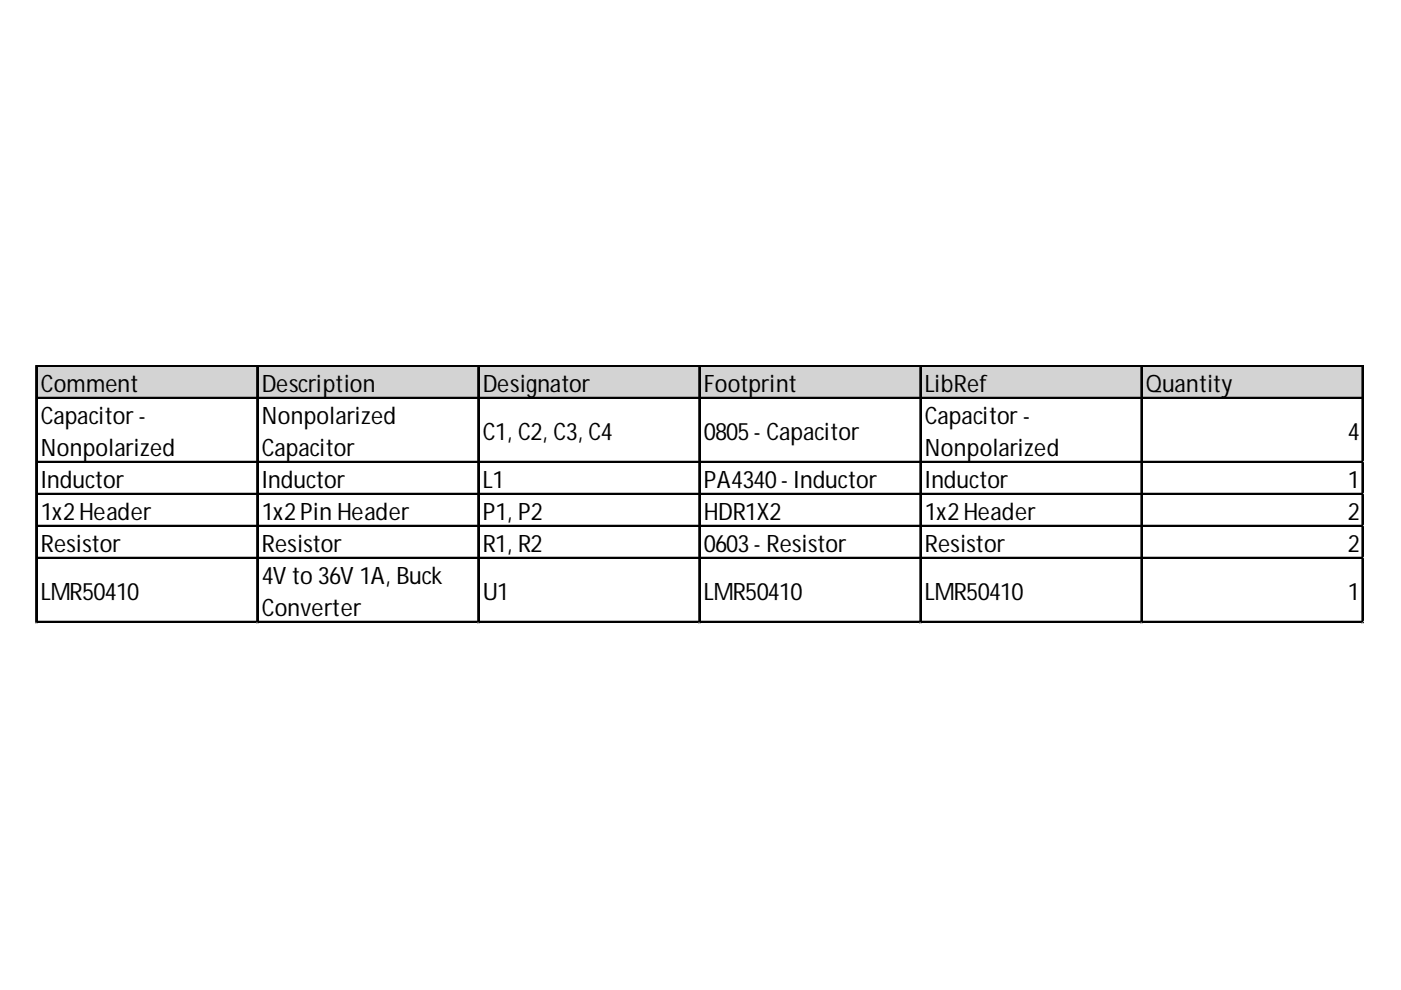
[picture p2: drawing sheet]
<svg xmlns="http://www.w3.org/2000/svg" width="297mm" height="210mm" viewBox="0 0 297 210" stroke-linecap="round" stroke-linejoin="round" font-family="sans-serif">
<defs><g id="words">
<g font-size="5.1">
<text x="8.6" y="83">Comment</text>
<text x="55.5" y="83">Description</text>
<text x="102.4" y="83">Designator</text>
<text x="149.2" y="83">Footprint</text>
<text x="196.1" y="83">LibRef</text>
<text x="243" y="83">Quantity</text>
<text x="8.6" y="89.8">Capacitor-</text>
<text x="55.5" y="89.8">Nonpolarized</text>
<text x="196.1" y="89.8">Capacitor-</text>
<text x="102.4" y="93.2">C1, C2, C3, C4</text>
<text x="149.2" y="93.2">0805- Capacitor</text>
<text x="285.8" y="93.2">4</text>
<text x="8.6" y="96.6">Nonpolarized</text>
<text x="55.5" y="96.6">Capacitor</text>
<text x="196.1" y="96.6">Nonpolarized</text>
<text x="8.6" y="103.4">Inductor</text>
<text x="55.5" y="103.4">Inductor</text>
<text x="102.4" y="103.4">L1</text>
<text x="149.2" y="103.4">PA4340- Inductor</text>
<text x="196.1" y="103.4">Inductor</text>
<text x="285.8" y="103.4">1</text>
<text x="8.6" y="110.2">1x2Header</text>
<text x="55.5" y="110.2">1x2Pin Header</text>
<text x="102.4" y="110.2">P1, P2</text>
<text x="149.2" y="110.2">HDR1X2</text>
<text x="196.1" y="110.2">1x2Header</text>
<text x="285.8" y="110.2">2</text>
<text x="8.6" y="116.9">Resistor</text>
<text x="55.5" y="116.9">Resistor</text>
<text x="102.4" y="116.9">R1, R2</text>
<text x="149.2" y="116.9">0603- Resistor</text>
<text x="196.1" y="116.9">Resistor</text>
<text x="285.8" y="116.9">2</text>
<text x="55.5" y="123.7">4V to 36V 1A, Buck</text>
<text x="8.6" y="127.1">LMR50410</text>
<text x="55.5" y="130.5">Converter</text>
<text x="102.4" y="127.1">U1</text>
<text x="149.2" y="127.1">LMR50410</text>
<text x="196.1" y="127.1">LMR50410</text>
<text x="285.8" y="127.1">1</text>
</g>
</g></defs>
<path d="M7.9 77.8h281.3v6.8h-281.3z" fill="#d3d3d3"/>
<g fill="none" stroke="#000" stroke-width=".34">
<path d="M7.6 77.5v54.6M7.8 77.5v54.6M8 77.5h281.2M8 77.7h281.2M54.5 77.8v54.3M54.7 77.8v54.3M101.3 77.8v54.3M101.5 77.8v54.3M148.2 77.8v54.3M148.4 77.8v54.3M195.1 77.8v54.3M195.3 77.8v54.3"/>
<path d="M242 77.8v54.3M242.1 77.8v54.3M288.8 77.8v54.3M289 77.8v54.3M8 84.3h281.2M8 84.5h281.2M8 97.9h281.2M8 98h281.2M8 104.6h281.2M8 104.8h281.2M8 111.4h281.2M8 111.6h281.2"/>
<path d="M8 118.2h281.2M8 118.4h281.2M8 131.8h281.2M8 131.9h281.2"/>
</g>
<path d="M7.6 132.1v.1" fill="none" stroke="#d4d4d4" stroke-width=".34"/>
<path d="M7.6 132.1l.4 .1z" fill="#d4d4d4"/>
<path d="M54.5 132.1v.1" fill="none" stroke="#d4d4d4" stroke-width=".34"/>
<path d="M54.5 132.1l.3 .1z" fill="#d4d4d4"/>
<path d="M101.3 132.1v.1" fill="none" stroke="#d4d4d4" stroke-width=".34"/>
<path d="M101.3 132.1l.4 .1z" fill="#d4d4d4"/>
<path d="M148.2 132.1v.1" fill="none" stroke="#d4d4d4" stroke-width=".34"/>
<path d="M148.2 132.1l.4 .1z" fill="#d4d4d4"/>
<path d="M195.1 132.1v.1" fill="none" stroke="#d4d4d4" stroke-width=".34"/>
<path d="M195.1 132.1l.3 .1z" fill="#d4d4d4"/>
<path d="M242 132.1v.1" fill="none" stroke="#d4d4d4" stroke-width=".34"/>
<path d="M242 132.1l.3 .1z" fill="#d4d4d4"/>
<path d="M288.8 132.1v.1" fill="none" stroke="#d4d4d4" stroke-width=".34"/>
<path d="M288.8 132.1l.4 .1z" fill="#d4d4d4"/>
<path d="M289.2 97.9h.1" fill="none" stroke="#d4d4d4" stroke-width=".34"/>
<path d="M289.2 97.9v.3z" fill="#d4d4d4"/>
<path d="M289.2 104.6h.1" fill="none" stroke="#d4d4d4" stroke-width=".34"/>
<path d="M289.2 104.6v.4z" fill="#d4d4d4"/>
<path d="M289.2 111.4h.1" fill="none" stroke="#d4d4d4" stroke-width=".34"/>
<path d="M289.2 111.4v.4z" fill="#d4d4d4"/>
<path d="M289.2 118.2h.1" fill="none" stroke="#d4d4d4" stroke-width=".34"/>
<path d="M289.2 118.2v.3z" fill="#d4d4d4"/>
<path d="M289.2 131.8h.1" fill="none" stroke="#d4d4d4" stroke-width=".34"/>
<path d="M289.2 131.8v.3z" fill="#d4d4d4"/>
<use href="#words"/>
</svg>
